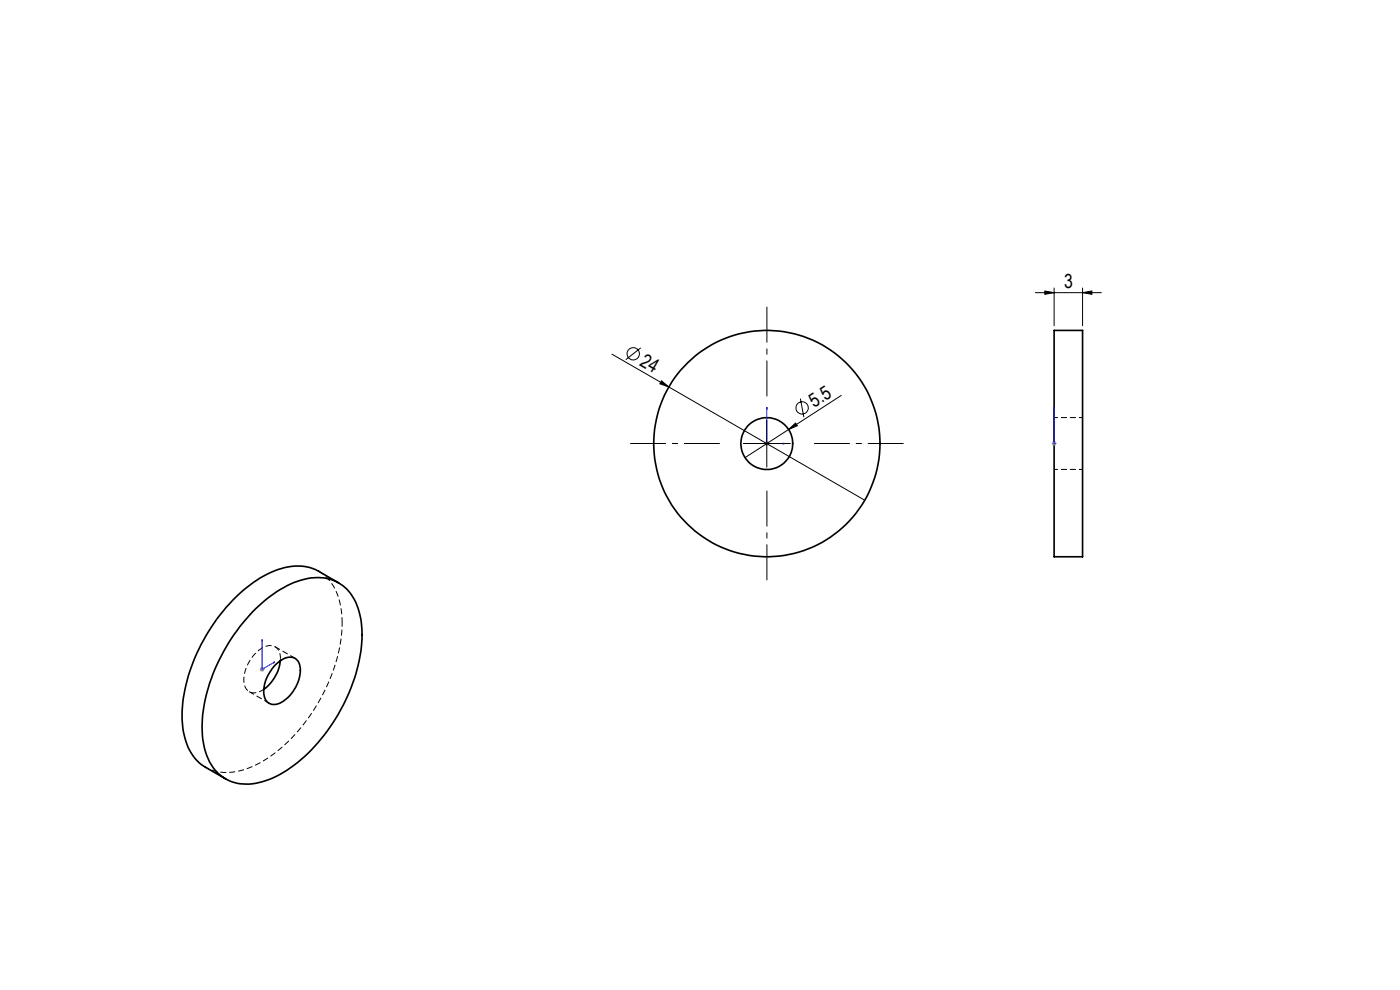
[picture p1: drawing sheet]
<svg xmlns="http://www.w3.org/2000/svg" width="297mm" height="210mm" viewBox="0 0 297 210" stroke-linecap="round" stroke-linejoin="round" font-family="sans-serif">
<defs><g id="words">
<g font-size="4.1">
<text x="225.7" y="61.2">3</text>
<text x="135.5" y="77.3" transform="rotate(30 135.5 77.3)">24</text>
<text x="172.8" y="86.5" transform="rotate(-33 172.8 86.5)">5.5</text>
</g>
</g></defs>
<g fill="none" stroke="#000" stroke-width=".35">
<path d="M223.6 70.1h6.1v48h-6.1zM53.6 129.8a22.7 22.7 0 0 1 12.5-7.2 8.9 8.9 0 0 1 10.1 7.2 26.5 26.5 0 0 1-1.7 16.1 37 37 0 0 1-15.1 18.3 12.8 12.8 0 0 1-10.3 1.6 9.8 9.8 0 0 1-6-8.3 30.5 30.5 0 0 1 3.9-18.4 39.3 39.3 0 0 1 6.6-9.3zM71.8 123.6l-4.2-2.4a11.1 11.1 0 0 0-10.1 .2 32.9 32.9 0 0 0-14.3 14.3 32.2 32.2 0 0 0-4.4 18.6 10.9 10.9 0 0 0 4.8 8.5l4.2 2.4M58.4 141a4.1 4.1 0 0 1 3.8-1.5 2.9 2.9 0 0 1 1.4 3.5 8 8 0 0 1-4.8 6.4 2.2 2.2 0 0 1-2.8-2.3 8.4 8.4 0 0 1 2.4-6.1zM59.5 140.2a9 9 0 0 1-3.5 6"/>
<circle cx="162.7" cy="94.1" r="5.5"/>
<circle cx="162.7" cy="94.1" r="24"/>
</g>
<path d="M223.7 99.6h6M229.7 88.6h-6M43.6 162.7a10.9 10.9 0 0 0 10.1-.2 34.1 34.1 0 0 0 15.3-16.2 33.5 33.5 0 0 0 3.6-14.1" fill="none" stroke="#000" stroke-width=".21" stroke-dasharray="1.3 .6" stroke-dashoffset=".5" stroke-linecap="butt"/>
<path d="M72.6 132.2a12.7 12.7 0 0 0-4.1-10.4l-.9-.6M59.5 140.1v-.4" fill="none" stroke="#000" stroke-width=".21" stroke-dasharray="1.3 .6" stroke-linecap="butt"/>
<path d="M59.5 139.7a2.37 2.37 0 0 0-1.1-2.5 2.37 2.37 0 0 0-2.8 .3 8.1 8.1 0 0 0-3.7 7.8 2.28 2.28 0 0 0 3.7 1.1l.4-.2M62.6 139.6l-4.2-2.4M52.9 146.7l4.2 2.5" fill="none" stroke="#000" stroke-width=".21" stroke-dasharray="1.3 .6" stroke-dashoffset=".1" stroke-linecap="butt"/>
<g fill="none" stroke="#000" stroke-width=".21">
<path d="M129.8 75.1l53.6 31M135.9 73.8l-3.1 2.5M219.6 62.1h14M221.7 61.7l1.9 .4-1.9 .3zM223.6 61.1v8M229.7 62.1l1.9-.4v.7zM229.7 61.1v8M140.3 80.8l1.6 1.3-1.9-.7zM157.7 94.1h10M162.7 89.1v10M167.3 91.1l1.5-1.4 .4 .6zM169.8 84.6l.7 3.9"/>
<path d="M178.5 83.9l-20.5 13.2"/>
<circle cx="134.3" cy="75.1" r="1.3"/>
<circle cx="170.2" cy="86.5" r="1.31"/>
</g>
<path d="M162.7 86.4l.1 .4h-.2zM162.7 86.4v7.7h3.8M166.1 94l.4 .1-.4 .1zM223.6 94v.2zM223.6 86.4v.4v-.4M223.6 94.1h.1M223.6 86.4v7.7M55.6 135.7l.1 .3h-.2zM55.6 135.7v6.3l2.7-1.6M58 140.5l.3-.1-.3 .2z" fill="none" stroke="#00f" stroke-width=".21"/>
<path d="M162.2 94.1h1M162.3 93.7l.7 .7M162.7 93.6v1M163 93.7l-.7 .7M223.1 94.1h1.1M223.3 93.7l.7 .7M223.6 93.6v1M224 93.7l-.7 .7M55.1 142h1M55.2 141.6l.8 .7M55.6 141.5v1M56 141.6l-.8 .7" fill="none" stroke="#808080" stroke-width=".21"/>
<path d="M152.7 94.1h-19M162.7 84.1v-19M172.7 94.1h19M162.7 104.1v19" fill="none" stroke="#000" stroke-width=".21" stroke-dasharray="15.2 1.3 1.3 1.3" stroke-dashoffset="7.6" stroke-linecap="butt"/>
<g fill="#00f">
<path d="M166.1 94l.4 .1-.4 .1zM162.7 86.4l.1 .4h-.2z"/>
<path d="M58 140.5l.3-.1-.3 .2zM55.6 135.7l.1 .3h-.2z"/>
<path d="M223.6 94v.2zM223.6 86.4v.4z"/>
</g>
<g fill="#000">
<path d="M140.3 80.8l1.6 1.3-1.9-.7zM167.3 91.1l1.5-1.4 .4 .6z"/>
<path d="M229.7 62.1l1.9-.4v.7zM221.7 61.7l1.9 .4-1.9 .3z"/>
</g>
<use href="#words"/>
</svg>
